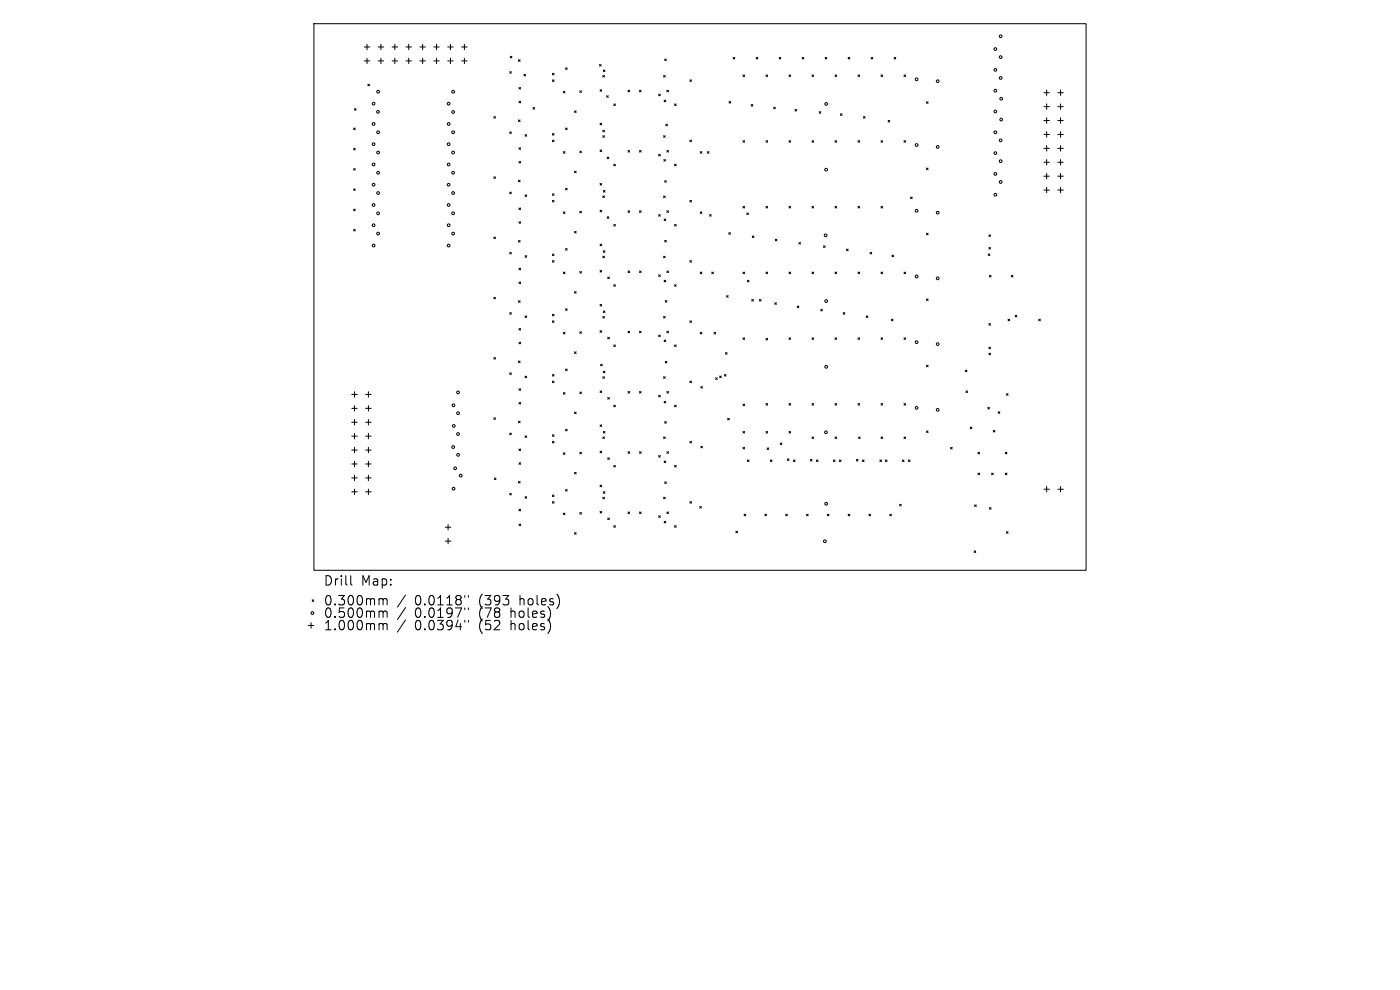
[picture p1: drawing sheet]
<svg xmlns="http://www.w3.org/2000/svg" width="297mm" height="210mm" viewBox="0 0 297 210" stroke-linecap="round" stroke-linejoin="round" font-family="sans-serif">
<defs><g id="words">
<g font-size="2.8">
<text x="68.6" y="124.5">Drill</text>
<text x="76.6" y="124.5">Map:</text>
<text x="68.6" y="128.7">0.300mm</text>
<text x="68.6" y="131.3">0.500mm</text>
<text x="88" y="128.7">0.0118&quot;</text>
<text x="88" y="131.3">0.0197&quot;</text>
<text x="101.7" y="128.7">(393</text>
<text x="101.7" y="131.3">(78</text>
<text x="108.6" y="131.3">holes)</text>
<text x="110.5" y="128.7">holes)</text>
<text x="68.6" y="134">1.000mm</text>
<text x="88" y="134">0.0394&quot;</text>
<text x="101.7" y="134">(52</text>
<text x="108.6" y="134">holes)</text>
</g>
</g></defs>
<g fill="none" stroke="#000" stroke-width=".21">
<path d="M66.6 5h163.8v116h-163.8zM77.3 10h1.1M77.3 12.9h1.1M77.9 9.4v1.1M77.9 12.3v1.2M78 17.9l.4 .3M78.4 17.9l-.4 .3M80.2 10h1.2M80.2 12.9h1.2M80.8 9.4v1.1M80.8 12.3v1.2M83.2 10h1.1"/>
<path d="M83.2 12.9h1.1M83.8 9.4v1.1M83.8 12.3v1.2M86.1 10h1.2M86.1 12.9h1.2M86.7 9.4v1.1M86.7 12.3v1.2M89.1 10h1.1M89.1 12.9h1.1M89.7 9.4v1.1M89.7 12.3v1.2M92 10h1.2"/>
<path d="M92 12.9h1.2M92.6 9.4v1.1M92.6 12.3v1.2M95 10h1.1M95 12.9h1.1M95.6 9.4v1.1M95.6 12.3v1.2M97.9 10h1.2M97.9 12.9h1.2M98.5 9.4v1.1M98.5 12.3v1.2M108.1 15.2l.4 .3"/>
<path d="M108.2 11.9l.4 .4M108.5 15.2l-.4 .3M108.6 11.9l-.4 .4M110 12.7l.3 .3M110.1 18.6l.3 .3M110.3 12.7l-.3 .3M110.4 18.6l-.3 .3M111.1 15.8l.4 .3M111.5 15.8l-.4 .3M117.2 15.5l.3 .4M117.2 16.9l.3 .4M117.5 15.5l-.3 .4"/>
<path d="M117.5 16.9l-.3 .4M119.5 19.4l.4 .3M119.9 19.4l-.4 .3M120 14.4l.3 .3M120.3 14.4l-.3 .3M123 19.3l.3 .3M123.3 19.3l-.3 .3M127.2 13.7l.3 .3M127.3 19l.3 .4M127.5 13.7l-.3 .3M127.6 19l-.3 .4M127.9 16l.3 .4"/>
<path d="M128 14.8l.3 .4M128.2 16l-.3 .4M128.3 14.8l-.3 .4M133.2 19.1l.4 .4M133.6 19.1l-.4 .4M135.7 19.1l.3 .4M136 19.1l-.3 .4M139.7 20l.4 .3M140.1 20l-.4 .3M140.8 16l.3 .4M141 12.5l.4 .4M141.1 16l-.3 .4"/>
<path d="M141.4 12.5l-.4 .4M141.5 19.1l.3 .4M141.8 19.1l-.3 .4M146.4 16.9l.3 .4M146.7 16.9l-.3 .4M155.5 12.2l.4 .3M155.9 12.2l-.4 .3M157.6 15.9l.4 .3M158 15.9l-.4 .3M160.4 12.2l.4 .3M160.8 12.2l-.4 .3M162.5 15.9l.3 .3"/>
<path d="M162.8 15.9l-.3 .3M165.3 12.2l.3 .3M165.6 12.2l-.3 .3M167.4 15.9l.3 .3M167.7 15.9l-.3 .3M170.2 12.2l.3 .3M170.5 12.2l-.3 .3M172.3 15.9l.3 .3M172.6 15.9l-.3 .3M175 12.2l.4 .3M175.4 12.2l-.4 .3M177.1 15.9l.4 .3"/>
<path d="M177.5 15.9l-.4 .3M179.9 12.2l.4 .3M180.3 12.2l-.4 .3M182 15.9l.4 .3M182.4 15.9l-.4 .3M184.8 12.2l.4 .3M185.2 12.2l-.4 .3M186.9 15.9l.3 .3M187.2 15.9l-.3 .3M189.7 12.2l.3 .3M190 12.2l-.3 .3M191.8 15.9l.3 .3"/>
<path d="M192.1 15.9l-.3 .3M221.5 19.7h1.1M222 19.1v1.1M224.4 19.7h1.2M225 19.1v1.1M75 27.2l.4 .3M75 31.5l.4 .3M75 35.8l.4 .3M75.2 23l.3 .4M75.4 27.2l-.4 .3M75.4 31.5l-.4 .3M75.4 35.8l-.4 .3"/>
<path d="M75.5 23l-.3 .4M104.8 24.7l.3 .4M104.8 37.5l.3 .3M105.1 24.7l-.3 .4M105.1 37.5l-.3 .3M108.1 28l.4 .3M108.5 28l-.4 .3M110 25.4l.3 .4M110 38.2l.3 .4M110.1 31.3l.3 .4M110.1 21.5l.4 .3M110.1 34.2l.4 .4"/>
<path d="M110.3 25.4l-.3 .4M110.3 38.2l-.3 .4M110.4 31.3l-.3 .4M110.5 21.5l-.4 .3M110.5 34.2l-.4 .4M111.4 28.6l.3 .3M111.7 28.6l-.3 .3M113.1 22.8l.3 .4M113.4 22.8l-.3 .4M117.2 28.3l.3 .4M117.2 29.7l.3 .4M117.5 28.3l-.3 .4"/>
<path d="M117.5 29.7l-.3 .4M119.5 32.2l.4 .3M119.9 32.2l-.4 .3M120 27.2l.3 .3M120 39.9l.3 .4M120.3 27.2l-.3 .3M120.3 39.9l-.3 .4M121.9 23.5l.3 .4M121.9 36.3l.3 .3M122.2 23.5l-.3 .4M122.2 36.3l-.3 .3M123 32l.3 .4"/>
<path d="M123.3 32l-.3 .4M127.3 26.1l.3 .4M127.3 31.8l.3 .4M127.3 38.9l.3 .4M127.6 26.1l-.3 .4M127.6 31.8l-.3 .4M127.6 38.9l-.3 .4M127.9 27.6l.3 .4M127.9 28.8l.3 .3M128.2 27.6l-.3 .4M128.2 28.8l-.3 .3M128.7 20.3l.3 .4"/>
<path d="M128.8 33.3l.4 .4M129 20.3l-.3 .4M129.2 33.3l-.4 .4M130.2 22l.4 .4M130.2 34.8l.4 .4M130.6 22l-.4 .4M130.6 34.8l-.4 .4M133.2 31.9l.4 .4M133.6 31.9l-.4 .4M135.7 31.9l.3 .4M136 31.9l-.3 .4M139.7 32.7l.4 .4"/>
<path d="M140.1 32.7l-.4 .4M140.8 28.8l.3 .3M140.8 33.8l.4 .4M140.9 21.2l.3 .4M141 38.3l.4 .4M141.1 28.8l-.3 .3M141.2 33.8l-.4 .4M141.2 21.2l-.3 .4M141.2 26.3l.4 .4M141.4 38.3l-.4 .4M141.5 31.9l.3 .4M141.6 26.3l-.4 .4"/>
<path d="M141.8 31.9l-.3 .4M143.1 22l.3 .4M143.1 34.8l.3 .4M143.4 22l-.3 .4M143.4 34.8l-.3 .4M146.4 29.7l.3 .4M146.7 29.7l-.3 .4M148.6 32.2l.3 .3M148.9 32.2l-.3 .3M150.1 32.2l.3 .3M150.4 32.2l-.3 .3M154.7 21.5l.3 .4"/>
<path d="M155 21.5l-.3 .4M157.6 29.8l.4 .4M158 29.8l-.4 .4M159.4 22.2l.3 .3M159.7 22.2l-.3 .3M162.5 29.8l.3 .4M162.8 29.8l-.3 .4M164.1 22.7l.4 .4M164.5 22.7l-.4 .4M167.4 29.8l.3 .4M167.7 29.8l-.3 .4M168.7 23.2l.3 .4"/>
<path d="M169 23.2l-.3 .4M172.3 29.8l.3 .4M172.6 29.8l-.3 .4M173.8 23.7l.3 .3M174.1 23.7l-.3 .3M177.1 29.8l.4 .4M177.5 29.8l-.4 .4M178.3 24.1l.3 .4M178.6 24.1l-.3 .4M182 29.8l.4 .4M182.4 29.8l-.4 .4M183.2 24.7l.3 .4"/>
<path d="M183.5 24.7l-.3 .4M186.9 29.8l.3 .4M187.2 29.8l-.3 .4M188.4 25.5l.4 .4M188.8 25.5l-.4 .4M191.8 29.8l.3 .4M192.1 29.8l-.3 .4M196.5 21.6l.4 .3M196.5 35.6l.4 .4M196.9 21.6l-.4 .3M196.9 35.6l-.4 .4M221.5 22.6h1.1"/>
<path d="M221.5 25.6h1.1M221.5 28.5h1.1M221.5 31.5h1.1M221.5 34.4h1.1M221.5 37.4h1.1M222 22v1.2M222 25v1.2M222 27.9v1.2M222 30.9v1.2M222 33.8v1.2M222 36.8v1.2M222 39.7v1.2"/>
<path d="M224.4 22.6h1.2M224.4 25.6h1.2M224.4 28.5h1.2M224.4 31.5h1.2M224.4 34.4h1.2M224.4 37.4h1.2M225 22v1.2M225 25v1.2M225 27.9v1.2M225 30.9v1.2M225 33.8v1.2M225 36.8v1.2"/>
<path d="M225 39.7v1.2M75 40.1l.4 .3M75 44.4l.4 .3M75 48.7l.4 .3M75.4 40.1l-.4 .3M75.4 44.4l-.4 .3M75.4 48.7l-.4 .3M104.8 50.3l.3 .3M105.1 50.3l-.3 .3M108.1 40.8l.4 .3M108.1 53.5l.4 .4M108.5 40.8l-.4 .3"/>
<path d="M108.5 53.5l-.4 .4M110 51l.3 .4M110.1 44.1l.3 .4M110.1 56.9l.3 .4M110.1 47l.4 .4M110.1 59.8l.4 .4M110.3 51l-.3 .4M110.4 44.1l-.3 .4M110.4 56.9l-.3 .4M110.5 47l-.4 .4M110.5 59.8l-.4 .4M111.4 41.3l.3 .4"/>
<path d="M111.4 54.2l.3 .4M111.7 41.3l-.3 .4M111.7 54.2l-.3 .4M117.2 41.1l.3 .4M117.2 42.5l.3 .3M117.2 53.9l.3 .3M117.2 55.3l.3 .3M117.5 41.1l-.3 .4M117.5 42.5l-.3 .3M117.5 53.9l-.3 .3M117.5 55.3l-.3 .3M119.5 44.9l.4 .4"/>
<path d="M119.5 57.7l.4 .4M119.9 44.9l-.4 .4M119.9 57.7l-.4 .4M120 52.7l.3 .4M120.3 52.7l-.3 .4M121.9 49.1l.3 .3M122.2 49.1l-.3 .3M123 44.8l.3 .4M123 57.6l.3 .3M123.3 44.8l-.3 .4M123.3 57.6l-.3 .3M127.3 44.6l.3 .3"/>
<path d="M127.3 51.8l.3 .3M127.3 57.4l.3 .3M127.6 44.6l-.3 .3M127.6 51.8l-.3 .3M127.6 57.4l-.3 .3M127.9 41.6l.3 .3M127.9 54.3l.3 .4M128 40.4l.3 .4M128 53.2l.3 .3M128.2 41.6l-.3 .3M128.2 54.3l-.3 .4M128.3 40.4l-.3 .4"/>
<path d="M128.3 53.2l-.3 .3M128.8 46l.4 .3M128.9 58.8l.4 .3M129.2 46l-.4 .3M129.3 58.8l-.4 .3M130.2 47.6l.4 .4M130.6 47.6l-.4 .4M133.2 44.7l.4 .4M133.2 57.5l.4 .3M133.6 44.7l-.4 .4M133.6 57.5l-.4 .3M135.7 57.5l.3 .3"/>
<path d="M135.7 44.7l.3 .4M136 44.7l-.3 .4M136 57.5l-.3 .3M139.7 45.5l.4 .4M139.7 58.3l.4 .3M140.1 45.5l-.4 .4M140.1 58.3l-.4 .3M140.8 41.6l.3 .3M140.8 54.3l.3 .4M140.9 59.5l.3 .3M140.9 46.4l.3 .4M141 51l.4 .3"/>
<path d="M141.1 41.6l-.3 .3M141.1 54.3l-.3 .4M141.2 46.4l-.3 .4M141.2 59.5l-.3 .3M141.4 51l-.4 .3M141.5 44.7l.3 .4M141.5 57.5l.3 .3M141.8 44.7l-.3 .4M141.8 57.5l-.3 .3M143.1 47.6l.3 .4M143.4 47.6l-.3 .4M146.4 42.5l.3 .3"/>
<path d="M146.4 55.3l.3 .3M146.7 42.5l-.3 .3M146.7 55.3l-.3 .3M148.6 44.9l.3 .4M148.6 57.7l.3 .4M148.9 57.7l-.3 .4M148.9 44.9l-.3 .4M150.5 45.5l.4 .4M150.9 45.5l-.4 .4M151 57.7l.3 .4M151.3 57.7l-.3 .4M154.6 49.4l.3 .3"/>
<path d="M154.9 49.4l-.3 .3M157.6 43.8l.4 .3M157.6 57.7l.4 .4M158 43.8l-.4 .3M158 57.7l-.4 .4M158.4 45.2l.4 .3M158.6 59.5l.3 .3M158.8 45.2l-.4 .3M158.9 59.5l-.3 .3M159.6 50l.3 .4M159.9 50l-.3 .4M162.5 43.8l.3 .3"/>
<path d="M162.5 57.7l.3 .4M162.8 43.8l-.3 .3M162.8 57.7l-.3 .4M164.5 50.7l.3 .4M164.8 50.7l-.3 .4M167.4 43.8l.3 .3M167.4 57.7l.3 .4M167.7 43.8l-.3 .3M167.7 57.7l-.3 .4M169.5 51.4l.3 .4M169.8 51.4l-.3 .4M172.3 43.8l.3 .3"/>
<path d="M172.3 57.7l.3 .4M172.6 43.8l-.3 .3M172.6 57.7l-.3 .4M174.7 52.1l.3 .4M175 52.1l-.3 .4M177.1 43.8l.4 .3M177.1 57.7l.4 .4M177.5 57.7l-.4 .4M177.5 43.8l-.4 .3M179.6 52.8l.3 .4M179.9 52.8l-.3 .4M182 43.8l.4 .3"/>
<path d="M182 57.7l.4 .4M182.4 57.7l-.4 .4M182.4 43.8l-.4 .3M184.6 53.5l.3 .4M184.9 53.5l-.3 .4M186.9 43.8l.3 .3M186.9 57.7l.3 .4M187.2 43.8l-.3 .3M187.2 57.7l-.3 .4M189.2 54.1l.4 .4M189.6 54.1l-.4 .4M191.8 57.7l.3 .4"/>
<path d="M192.1 57.7l-.3 .4M193.2 41.8l.3 .3M193.5 41.8l-.3 .3M196.5 49.5l.4 .3M196.9 49.5l-.4 .3M209.6 53.9l.4 .3M209.8 49.8l.3 .4M209.8 52.5l.3 .3M209.9 58.4l.4 .4M210 53.9l-.4 .3M210.1 49.8l-.3 .4M210.1 52.5l-.3 .3"/>
<path d="M210.3 58.4l-.4 .4M214.5 58.4l.4 .4M214.9 58.4l-.4 .4M221.5 40.3h1.1M224.4 40.3h1.2M104.8 63.1l.3 .3M104.8 75.8l.3 .4M105.1 63.1l-.3 .3M105.1 75.8l-.3 .4M108.1 66.3l.4 .4M108.1 79.1l.4 .3M108.5 66.3l-.4 .4"/>
<path d="M108.5 79.1l-.4 .3M110 63.8l.3 .3M110 76.6l.3 .3M110.1 69.7l.3 .3M110.1 72.6l.4 .3M110.3 63.8l-.3 .3M110.3 76.6l-.3 .3M110.4 69.7l-.3 .3M110.5 72.6l-.4 .3M111.4 67l.3 .4M111.4 79.8l.3 .3M111.7 67l-.3 .4"/>
<path d="M111.7 79.8l-.3 .3M117.2 66.7l.3 .3M117.2 68.1l.3 .3M117.2 79.4l.3 .4M117.5 66.7l-.3 .3M117.5 68.1l-.3 .3M117.5 79.4l-.3 .4M119.5 70.5l.4 .3M119.9 70.5l-.4 .3M120 65.5l.3 .3M120 78.3l.3 .3M120.3 65.5l-.3 .3"/>
<path d="M120.3 78.3l-.3 .3M121.9 61.9l.3 .3M121.9 74.6l.3 .4M122.2 61.9l-.3 .3M122.2 74.6l-.3 .4M123 70.4l.3 .3M123.3 70.4l-.3 .3M127.3 64.6l.3 .3M127.3 70.1l.3 .4M127.4 77.3l.4 .3M127.6 64.6l-.3 .3M127.6 70.1l-.3 .4"/>
<path d="M127.8 77.3l-.4 .3M127.9 79.9l.3 .4M127.9 67.1l.3 .4M128 66l.3 .3M128 78.7l.3 .4M128.2 67.1l-.3 .4M128.2 79.9l-.3 .4M128.3 66l-.3 .3M128.3 78.7l-.3 .4M128.9 71.5l.4 .4M129.3 71.5l-.4 .4M130.2 60.4l.4 .3"/>
<path d="M130.2 73.2l.4 .3M130.6 60.4l-.4 .3M130.6 73.2l-.4 .3M133.2 70.3l.4 .3M133.6 70.3l-.4 .3M135.7 70.3l.3 .3M136 70.3l-.3 .3M139.7 71.1l.4 .3M140.1 71.1l-.4 .3M140.8 67.1l.3 .4M140.8 79.9l.3 .4M140.9 72.1l.3 .4"/>
<path d="M141.1 67.1l-.3 .4M141.1 79.9l-.3 .4M141.1 63.8l.4 .3M141.1 76.7l.4 .3M141.2 72.1l-.3 .4M141.5 63.8l-.4 .3M141.5 76.7l-.4 .3M141.5 70.3l.3 .3M141.8 70.3l-.3 .3M143.1 60.4l.3 .3M143.1 73.2l.3 .3M143.4 60.4l-.3 .3"/>
<path d="M143.4 73.2l-.3 .3M146.4 68.1l.3 .3M146.7 68.1l-.3 .3M148.6 70.5l.3 .3M148.9 70.5l-.3 .3M151.5 70.5l.3 .3M151.8 70.5l-.3 .3M152.7 79.8l.3 .3M153 79.8l-.3 .3M153.7 79.4l.3 .4M153.9 74.8l.4 .3M154 79.4l-.3 .4"/>
<path d="M154.1 62.7l.4 .4M154.3 74.8l-.4 .3M154.5 62.7l-.4 .4M157.6 71.7l.4 .3M158 71.7l-.4 .3M159.5 63.5l.3 .4M159.8 63.5l-.3 .4M161.1 63.5l.4 .4M161.5 63.5l-.4 .4M162.5 71.8l.3 .3M162.8 71.8l-.3 .3M164.4 64.2l.3 .4"/>
<path d="M164.7 64.2l-.3 .4M167.4 71.7l.3 .3M167.7 71.7l-.3 .3M169.1 64.9l.4 .4M169.5 64.9l-.4 .4M172.3 71.7l.3 .3M172.6 71.7l-.3 .3M174.1 65.6l.4 .4M174.5 65.6l-.4 .4M177.1 71.7l.4 .3M177.5 71.7l-.4 .3M178.9 66.3l.3 .4"/>
<path d="M179.2 66.3l-.3 .4M182 71.7l.4 .3M182.4 71.7l-.4 .3M183.8 67l.3 .4M184.1 67l-.3 .4M186.9 71.7l.3 .3M187.2 71.7l-.3 .3M189.1 67.7l.4 .4M189.5 67.7l-.4 .4M191.8 71.7l.3 .3M192.1 71.7l-.3 .3M196.5 63.4l.4 .4"/>
<path d="M196.5 77.5l.4 .3M196.9 63.4l-.4 .4M196.9 77.5l-.4 .3M204.8 78.5l.3 .4M205.1 78.5l-.3 .4M209.8 68.6l.3 .4M209.8 73.6l.3 .4M209.8 74.9l.3 .4M210.1 68.6l-.3 .4M210.1 73.6l-.3 .4M210.1 74.9l-.3 .4M213.9 67.7l.3 .4"/>
<path d="M214.2 67.7l-.3 .4M215.4 66.9l.3 .3M215.7 66.9l-.3 .3M220.4 67.7l.3 .4M220.7 67.7l-.3 .4M74.6 83.7h1.2M74.6 86.6h1.2M74.6 89.6h1.2M74.6 92.5h1.2M74.6 95.5h1.2M74.6 98.4h1.2M75.2 83.1v1.2"/>
<path d="M75.2 86v1.2M75.2 89v1.2M75.2 91.9v1.2M75.2 94.9v1.2M75.2 97.8v1.2M77.6 83.7h1.1M77.6 86.6h1.1M77.6 89.6h1.1M77.6 92.5h1.1M77.6 95.5h1.1M77.6 98.4h1.1M78.2 83.1v1.2"/>
<path d="M78.2 86v1.2M78.2 89v1.2M78.2 91.9v1.2M78.2 94.9v1.2M78.2 97.8v1.2M104.8 88.6l.3 .4M105.1 88.6l-.3 .4M108.1 91.9l.4 .3M108.5 91.9l-.4 .3M110 89.3l.3 .4M110.1 82.5l.3 .3M110.1 95.2l.3 .4"/>
<path d="M110.1 85.4l.4 .3M110.1 98.1l.4 .4M110.3 89.3l-.3 .4M110.4 82.5l-.3 .3M110.4 95.2l-.3 .4M110.5 85.4l-.4 .3M110.5 98.1l-.4 .4M111.4 92.5l.3 .3M111.7 92.5l-.3 .3M117.2 80.8l.3 .4M117.2 92.2l.3 .4M117.2 93.6l.3 .4"/>
<path d="M117.5 80.8l-.3 .4M117.5 92.2l-.3 .4M117.5 93.6l-.3 .4M119.5 83.3l.4 .3M119.5 96.1l.4 .3M119.9 83.3l-.4 .3M119.9 96.1l-.4 .3M120 91.1l.3 .3M120.3 91.1l-.3 .3M121.9 87.4l.3 .4M122.2 87.4l-.3 .4M123 83.2l.3 .3"/>
<path d="M123 95.9l.3 .4M123.3 83.2l-.3 .3M123.3 95.9l-.3 .4M127.3 82.9l.3 .4M127.3 90.1l.3 .4M127.3 95.7l.3 .4M127.6 82.9l-.3 .4M127.6 90.1l-.3 .4M127.6 95.7l-.3 .4M127.9 92.7l.3 .3M128 91.5l.3 .4M128.2 92.7l-.3 .3"/>
<path d="M128.3 91.5l-.3 .4M128.9 84.3l.4 .4M128.9 97.1l.4 .3M129.3 84.3l-.4 .4M129.3 97.1l-.4 .3M130.2 85.9l.4 .4M130.2 98.7l.4 .4M130.6 85.9l-.4 .4M130.6 98.7l-.4 .4M133.2 83l.4 .4M133.2 95.8l.4 .4M133.6 83l-.4 .4"/>
<path d="M133.6 95.8l-.4 .4M135.7 95.8l.3 .4M135.7 83l.3 .4M136 83l-.3 .4M136 95.8l-.3 .4M139.7 83.9l.4 .3M139.7 96.6l.4 .4M140.1 83.9l-.4 .3M140.1 96.6l-.4 .4M140.8 92.7l.3 .3M140.9 97.8l.3 .3M140.9 85.1l.3 .4"/>
<path d="M141 89.4l.4 .4M141.1 92.7l-.3 .3M141.2 85.1l-.3 .4M141.2 97.8l-.3 .3M141.4 89.4l-.4 .4M141.5 83l.3 .4M141.5 95.8l.3 .4M141.8 83l-.3 .4M141.8 95.8l-.3 .4M143.1 85.9l.3 .4M143.1 98.7l.3 .4M143.4 85.9l-.3 .4"/>
<path d="M143.4 98.7l-.3 .4M146.4 80.8l.3 .4M146.4 93.6l.3 .4M146.7 80.8l-.3 .4M146.7 93.6l-.3 .4M148.7 82l.3 .3M148.7 94.7l.3 .3M149 82l-.3 .3M149 94.7l-.3 .3M151.8 80.1l.4 .4M152.2 80.1l-.4 .4M154.4 88.7l.3 .4"/>
<path d="M154.7 88.7l-.3 .4M157.6 85.7l.4 .4M157.6 91.5l.4 .4M157.6 94.9l.4 .3M158 85.7l-.4 .4M158 91.5l-.4 .4M158 94.9l-.4 .3M158.6 97.6l.3 .3M158.9 97.6l-.3 .3M162.5 85.6l.3 .3M162.5 91.5l.3 .4M162.7 95l.4 .4"/>
<path d="M162.8 85.6l-.3 .3M162.8 91.5l-.3 .4M163.1 95l-.4 .4M163.4 97.6l.4 .3M163.8 97.6l-.4 .3M165.5 94l.4 .3M165.9 94l-.4 .3M167 97.3l.4 .4M167.4 97.3l-.4 .4M167.4 85.6l.3 .3M167.4 91.5l.3 .4M167.7 85.6l-.3 .3"/>
<path d="M167.7 91.5l-.3 .4M168.3 97.6l.4 .3M168.7 97.6l-.4 .3M171.9 97.4l.4 .4M172.3 97.4l-.4 .4M172.3 85.6l.3 .3M172.3 92.7l.3 .3M172.6 85.6l-.3 .3M172.6 92.7l-.3 .3M173.2 97.6l.3 .3M173.5 97.6l-.3 .3M176.8 97.6l.3 .3"/>
<path d="M177.1 97.6l-.3 .3M177.1 85.6l.4 .3M177.1 92.7l.4 .3M177.5 85.6l-.4 .3M177.5 92.7l-.4 .3M178.1 97.6l.3 .3M178.4 97.6l-.3 .3M181.7 97.4l.3 .4M182 97.4l-.3 .4M182 85.6l.4 .3M182.1 92.7l.4 .3M182.4 85.6l-.4 .3"/>
<path d="M182.5 92.7l-.4 .3M182.9 97.6l.4 .3M183.3 97.6l-.4 .3M186.7 97.6l.3 .3M186.9 85.6l.3 .3M186.9 92.7l.3 .3M187 97.6l-.3 .3M187.2 85.6l-.3 .3M187.2 92.7l-.3 .3M187.8 97.6l.4 .3M188.2 97.6l-.4 .3M191.4 97.6l.4 .3"/>
<path d="M191.8 97.6l-.4 .3M191.8 85.6l.3 .3M191.8 92.7l.3 .3M192.1 85.6l-.3 .3M192.1 92.7l-.3 .3M192.7 97.6l.4 .3M193.1 97.6l-.4 .3M196.5 91.4l.4 .4M196.9 91.4l-.4 .4M201.7 94.9l.3 .3M202 94.9l-.3 .3M204.9 82.9l.4 .4"/>
<path d="M205.3 82.9l-.4 .4M205.8 90.6l.4 .3M206.2 90.6l-.4 .3M207.5 95.9l.3 .4M207.8 95.9l-.3 .4M209.6 86.4l.3 .4M209.9 86.4l-.3 .4M210.7 91.3l.4 .3M211.1 91.3l-.4 .3M211.8 87.3l.3 .4M212.1 87.3l-.3 .4M213.3 95.9l.3 .4"/>
<path d="M213.5 83.5l.4 .4M213.6 95.9l-.3 .4M213.9 83.5l-.4 .4M74.6 101.4h1.2M74.6 104.3h1.2M75.2 100.8v1.2M75.2 103.7v1.2M77.6 101.4h1.1M77.6 104.3h1.1M78.2 100.8v1.2M78.2 103.7v1.2M94.5 111.8h1.1"/>
<path d="M94.5 114.8h1.1M95.1 111.3v1.1M95.1 114.2v1.2M104.9 101.4l.3 .3M105.2 101.4l-.3 .3M108.1 104.7l.4 .3M108.5 104.7l-.4 .3M110 102.1l.3 .4M110.1 108l.3 .4M110.1 111.2l.4 .3M110.3 102.1l-.3 .4M110.4 108l-.3 .4"/>
<path d="M110.5 111.2l-.4 .3M111.4 105.3l.3 .4M111.7 105.3l-.3 .4M117.2 105l.3 .3M117.2 106.4l.3 .3M117.5 105l-.3 .3M117.5 106.4l-.3 .3M119.5 108.8l.4 .4M119.9 108.8l-.4 .4M120 103.8l.3 .4M120.3 103.8l-.3 .4M121.9 100.2l.3 .3"/>
<path d="M121.9 113l.3 .3M122.2 100.2l-.3 .3M122.2 113l-.3 .3M123 108.7l.3 .4M123.3 108.7l-.3 .4M127.3 102.9l.3 .4M127.3 108.5l.3 .3M127.6 102.9l-.3 .4M127.6 108.5l-.3 .3M127.9 105.5l.3 .3M128 104.3l.3 .4M128.2 105.5l-.3 .3"/>
<path d="M128.3 104.3l-.3 .4M128.9 109.9l.4 .3M129.3 109.9l-.4 .3M130.2 111.5l.4 .4M130.6 111.5l-.4 .4M133.2 108.6l.4 .4M133.6 108.6l-.4 .4M135.7 108.6l.3 .4M136 108.6l-.3 .4M139.7 109.4l.4 .4M140.1 109.4l-.4 .4M140.8 105.5l.3 .3"/>
<path d="M140.9 110.6l.3 .3M141 102.2l.4 .4M141.1 105.5l-.3 .3M141.2 110.6l-.3 .3M141.4 102.2l-.4 .4M141.5 108.6l.3 .4M141.8 108.6l-.3 .4M143.1 111.5l.3 .4M143.4 111.5l-.3 .4M146.4 106.4l.3 .3M146.7 106.4l-.3 .3M148.4 107.4l.4 .4"/>
<path d="M148.8 107.4l-.4 .4M156.1 112.7l.4 .3M156.5 112.7l-.4 .3M157.9 109.1l.3 .3M158.2 109.1l-.3 .3M162.3 109.1l.3 .3M162.6 109.1l-.3 .3M166.7 109.1l.3 .3M167 109.1l-.3 .3M171.1 109.1l.3 .3M171.4 109.1l-.3 .3M175.5 109.1l.4 .3"/>
<path d="M175.9 109.1l-.4 .3M179.9 109.1l.4 .3M180.3 109.1l-.4 .3M184.3 109.1l.4 .3M184.7 109.1l-.4 .3M188.8 109.1l.3 .3M189.1 109.1l-.3 .3M190.8 107l.4 .3M191.2 107l-.4 .3M206.6 116.9l.4 .3M206.8 107.1l.3 .3M207 116.9l-.4 .3"/>
<path d="M207.1 107.1l-.3 .3M207.5 100.4l.3 .3M207.8 100.4l-.3 .3M209.9 107.7l.4 .3M210.3 107.7l-.4 .3M210.4 100.4l.3 .3M210.7 100.4l-.3 .3M213.3 100.4l.3 .3M213.5 112.8l.4 .3M213.6 100.4l-.3 .3M213.9 112.8l-.4 .3M221.5 103.8h1.1"/>
<path d="M222 103.2v1.2M224.4 103.8h1.2M225 103.2v1.2M65.4 132.7h1.2M66 132.1v1.2M66.2 127.2l.4 .4M66.6 127.2l-.4 .4M74.4 122.1v1.7l.3 .3M80.7 127h.3l.3 .3M80.7 129.6h.3l.3 .3M80.7 132.3h.3l.3 .3M81.3 127.3l.3-.3 .4 .1 .1 1.2"/>
<path d="M81.3 127.3v1M81.3 129.9v1.1M81.3 132.6v1M81.3 129.9l.3-.3 .4 .1 .1 1.3M81.3 132.6l.3-.3 .4 .1 .1 1.2M86 126.2l-1.7 2.6M86 128.9l-1.7 2.5M86 131.5l-1.7 2.6M98.6 126.3v.4M98.6 129v.3M98.6 131.6v.4M99.4 126.3v.4"/>
<path d="M99.4 129v.3M99.4 131.6v.4"/>
<circle cx="80.2" cy="19.5" r=".29"/>
<circle cx="96.1" cy="19.5" r=".29"/>
<circle cx="194.4" cy="16.8" r=".29"/>
<circle cx="198.9" cy="17.2" r=".29"/>
<circle cx="211.2" cy="10.4" r=".29"/>
<circle cx="211.2" cy="14.8" r=".29"/>
<circle cx="211.2" cy="19.2" r=".29"/>
<circle cx="212.3" cy="7.7" r=".29"/>
<circle cx="212.3" cy="12.1" r=".29"/>
<circle cx="212.3" cy="16.5" r=".29"/>
<circle cx="79.3" cy="30.6" r=".29"/>
<circle cx="79.3" cy="22" r=".29"/>
<circle cx="79.3" cy="34.9" r=".29"/>
<circle cx="79.3" cy="26.3" r=".29"/>
<circle cx="79.3" cy="39.2" r=".29"/>
<circle cx="80.2" cy="23.7" r=".29"/>
<circle cx="80.2" cy="28.1" r=".29"/>
<circle cx="80.2" cy="36.7" r=".29"/>
<circle cx="80.2" cy="32.4" r=".29"/>
<circle cx="95.2" cy="30.6" r=".29"/>
<circle cx="95.2" cy="22" r=".29"/>
<circle cx="95.2" cy="34.9" r=".29"/>
<circle cx="95.2" cy="26.3" r=".29"/>
<circle cx="95.2" cy="39.2" r=".29"/>
<circle cx="96.1" cy="28.1" r=".29"/>
<circle cx="96.1" cy="23.8" r=".29"/>
<circle cx="96.1" cy="36.7" r=".29"/>
<circle cx="96.1" cy="32.4" r=".29"/>
<circle cx="175.3" cy="36" r=".29"/>
<circle cx="175.3" cy="22" r=".29"/>
<circle cx="194.4" cy="30.8" r=".29"/>
<circle cx="198.9" cy="31.2" r=".29"/>
<circle cx="211.2" cy="23.7" r=".29"/>
<circle cx="211.2" cy="36.9" r=".29"/>
<circle cx="211.2" cy="32.5" r=".29"/>
<circle cx="211.2" cy="28.1" r=".29"/>
<circle cx="212.3" cy="29.8" r=".29"/>
<circle cx="212.3" cy="34.2" r=".29"/>
<circle cx="212.3" cy="38.6" r=".29"/>
<circle cx="212.4" cy="20.9" r=".29"/>
<circle cx="212.4" cy="25.4" r=".29"/>
<circle cx="79.3" cy="43.5" r=".29"/>
<circle cx="79.3" cy="47.8" r=".29"/>
<circle cx="79.3" cy="52.1" r=".29"/>
<circle cx="80.2" cy="49.5" r=".29"/>
<circle cx="80.2" cy="45.3" r=".29"/>
<circle cx="80.2" cy="41" r=".29"/>
<circle cx="95.2" cy="43.5" r=".29"/>
<circle cx="95.2" cy="47.8" r=".29"/>
<circle cx="95.2" cy="52.1" r=".29"/>
<circle cx="96.1" cy="49.5" r=".29"/>
<circle cx="96.1" cy="45.3" r=".29"/>
<circle cx="96.1" cy="41" r=".29"/>
<circle cx="175.1" cy="49.9" r=".29"/>
<circle cx="194.4" cy="44.7" r=".29"/>
<circle cx="194.4" cy="58.6" r=".29"/>
<circle cx="198.9" cy="59.1" r=".29"/>
<circle cx="198.9" cy="45.1" r=".29"/>
<circle cx="211.2" cy="41.3" r=".29"/>
<circle cx="175.3" cy="77.8" r=".29"/>
<circle cx="175.3" cy="63.9" r=".29"/>
<circle cx="194.4" cy="72.6" r=".29"/>
<circle cx="198.9" cy="73" r=".29"/>
<circle cx="96.1" cy="94.8" r=".29"/>
<circle cx="96.2" cy="86" r=".29"/>
<circle cx="96.3" cy="90.3" r=".29"/>
<circle cx="96.6" cy="99.3" r=".29"/>
<circle cx="97.2" cy="96.5" r=".29"/>
<circle cx="97.2" cy="92.1" r=".29"/>
<circle cx="97.2" cy="87.7" r=".29"/>
<circle cx="97.2" cy="83.2" r=".29"/>
<circle cx="175.2" cy="91.7" r=".29"/>
<circle cx="194.4" cy="86.5" r=".29"/>
<circle cx="198.9" cy="86.9" r=".29"/>
<circle cx="96.2" cy="103.7" r=".29"/>
<circle cx="97.7" cy="100.9" r=".29"/>
<circle cx="175" cy="114.8" r=".29"/>
<circle cx="175.3" cy="106.9" r=".29"/>
<circle cx="66.3" cy="130" r=".29"/>
</g>
<use href="#words"/>
</svg>
